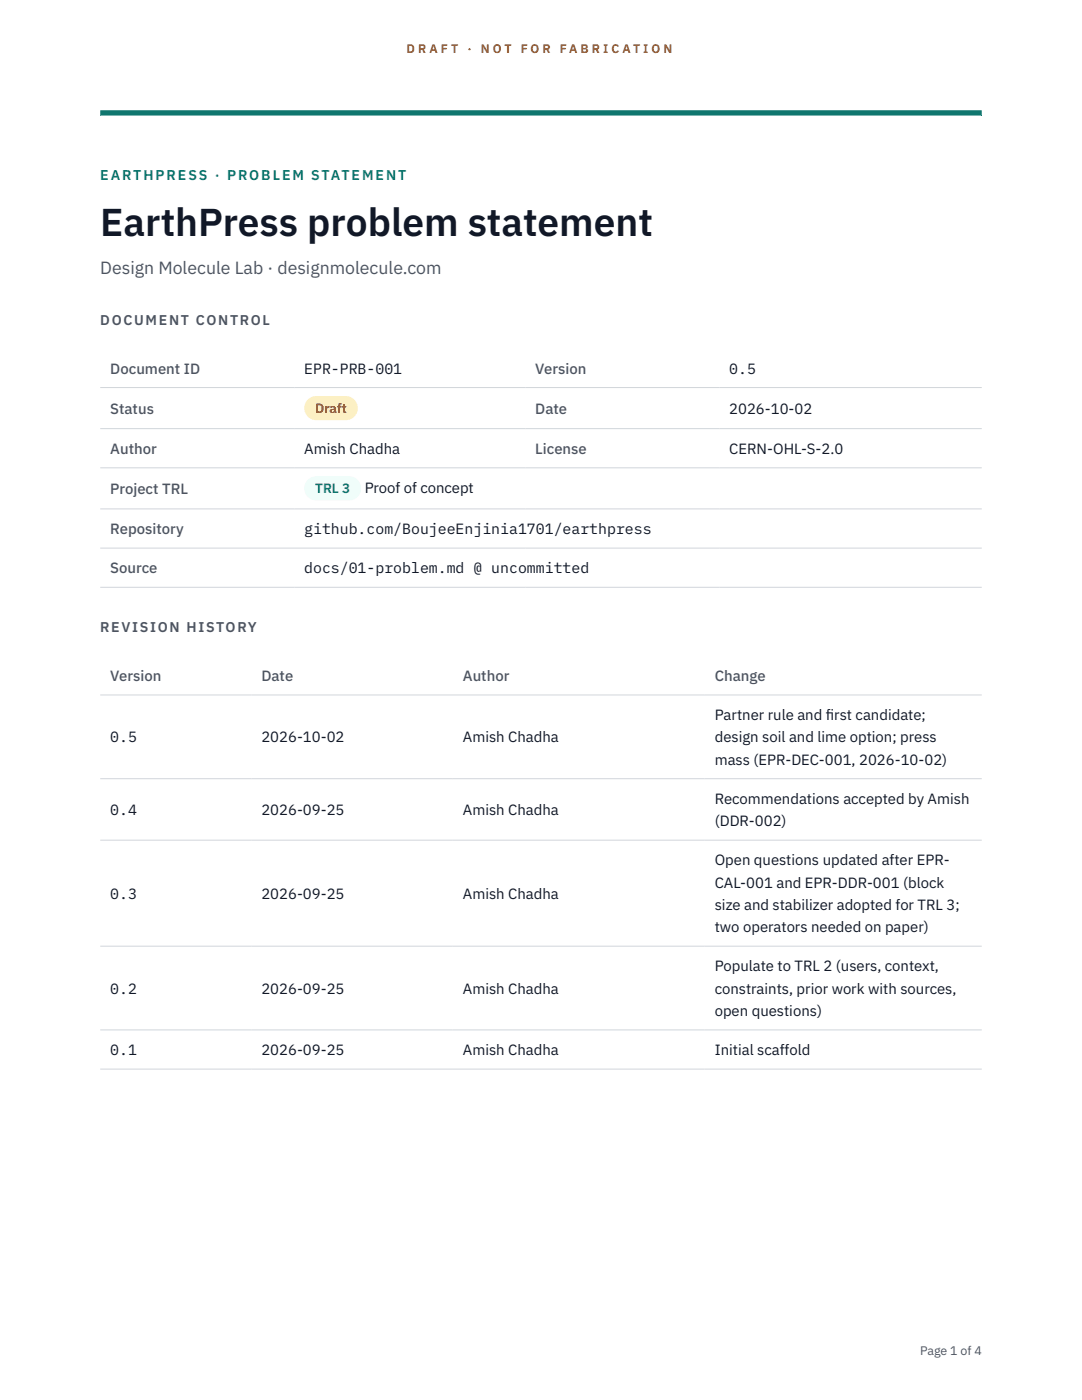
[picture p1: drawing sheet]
<svg xmlns="http://www.w3.org/2000/svg" width="216mm" height="279mm" viewBox="0 0 216 279" stroke-linecap="round" stroke-linejoin="round" font-family="sans-serif">
<defs><g id="words">
<text font-size="7.8" fill="#111827" x="20" y="47.1">EarthPress problem statement</text>
<text font-size="3.5" fill="#4b5563" x="20" y="54.6">Design Molecule Lab · designmolecule.com</text>
<g font-size="3" fill="#4b5563">
<text x="22" y="74.5">Document ID</text>
<text x="106.8" y="74.5">Version</text>
<text x="22" y="82.6">Status</text>
<text x="106.8" y="82.6">Date</text>
<text x="22" y="90.6">Author</text>
<text x="106.8" y="90.6">License</text>
<text x="22" y="98.6">Project TRL</text>
<text x="22" y="106.6">Repository</text>
<text x="22" y="114.4">Source</text>
<text x="22" y="135.9">Version</text>
<text x="52.2" y="135.9">Date</text>
<text x="92.4" y="135.9">Author</text>
<text x="142.6" y="135.9">Change</text>
</g>
<g font-size="3" fill="#111827">
<text x="60.7" y="74.5">EPR-PRB-001</text>
<text x="145.5" y="74.5">0.5</text>
<text x="145.5" y="82.6">2026-10-02</text>
<text x="60.7" y="90.6">Amish Chadha</text>
<text x="145.5" y="90.6">CERN-OHL-S-2.0</text>
<text x="72.8" y="98.5">Proof of concept</text>
<text x="60.7" y="106.6">github.com/BoujeeEnjinia1701/earthpress</text>
<text x="60.7" y="114.4">docs/01-problem.md @ uncommitted</text>
<text x="142.6" y="143.7">Partner rule and f</text>
<text x="164.8" y="143.7">irst candidate;</text>
<text x="22" y="148.2">0.5</text>
<text x="52.2" y="148.2">2026-10-02</text>
<text x="92.4" y="148.2">Amish Chadha</text>
<text x="142.6" y="148.2">design soil and lime option; press</text>
<text x="142.6" y="152.6">mass (EPR-DEC-001, 2026-10-02)</text>
<text x="142.6" y="160.4">Recommendations accepted by Amish</text>
<text x="22" y="162.7">0.4</text>
<text x="52.2" y="162.7">2026-09-25</text>
<text x="92.4" y="162.7">Amish Chadha</text>
<text x="142.6" y="164.9">(DDR-002)</text>
<text x="142.6" y="172.7">Open questions updated after EPR-</text>
<text x="22" y="179.4">0.3</text>
<text x="52.2" y="179.4">2026-09-25</text>
<text x="92.4" y="179.4">Amish Chadha</text>
<text x="142.6" y="177.1">CAL-001 and EPR-DDR-001 (block</text>
<text x="142.6" y="181.6">size and stabilizer adopted for TRL 3;</text>
<text x="142.6" y="186">two operators needed on paper)</text>
<text x="142.6" y="193.9">Populate to TRL 2 (users, context,</text>
<text x="22" y="198.3">0.2</text>
<text x="52.2" y="198.3">2026-09-25</text>
<text x="92.4" y="198.3">Amish Chadha</text>
<text x="142.6" y="198.3">constraints, prior work with sources,</text>
<text x="142.6" y="202.7">open questions)</text>
<text x="22" y="210.6">0.1</text>
<text x="52.2" y="210.6">2026-09-25</text>
<text x="92.4" y="210.6">Amish Chadha</text>
<text x="142.6" y="210.6">Initial scaffold</text>
</g>
<text font-size="2.8" fill="#0f766e" x="20" y="36">EARTHPRESS · PROBLEM STATEMENT</text>
<g font-size="2.8" fill="#4b5563">
<text x="20" y="64.8">DOCUMENT CONTROL</text>
<text x="20" y="126.2">REVISION HISTORY</text>
</g>
<text font-size="2.7" fill="#92400e" x="62.9" y="82.5">Draft</text>
<text font-size="2.7" fill="#0f766e" x="62.9" y="98.5">TRL 3</text>
<g font-size="2.5" fill="#b45309">
<text x="81.1" y="10.5">D R A F T</text>
<text x="93.3" y="10.5">·</text>
<text x="95.9" y="10.5">N O T</text>
<text x="103.9" y="10.5">F O R</text>
<text x="111.7" y="10.5">F A B R I C A T I O N</text>
</g>
<text font-size="2.5" fill="#4b5563" x="183.6" y="270.3">Page 1 of 4</text>
</g></defs>
<path d="M20 23.1h175.9zM20 22h175.9v1.1h-175.9z" fill-rule="evenodd" fill="#0f766e"/>
<path d="M20 77.3h175.9M20 85.5h175.9M20 93.4h175.9M20 101.6h175.9M20 109.4h175.9M20 117.2h175.9M20 138.7h175.9M20 155.4h175.9M20 167.7h175.9M20 188.8h175.9M20 205.5h175.9M20 213.4h175.9" fill="none" stroke="#d1d5db" stroke-width=".2"/>
<path d="M60.7 79h10.7v4.9h-10.7z" fill="#fef3c7"/>
<path d="M60.7 95.1h11.4v4.8h-11.4z" fill="#f0fdfa"/>
<use href="#words"/>
</svg>
